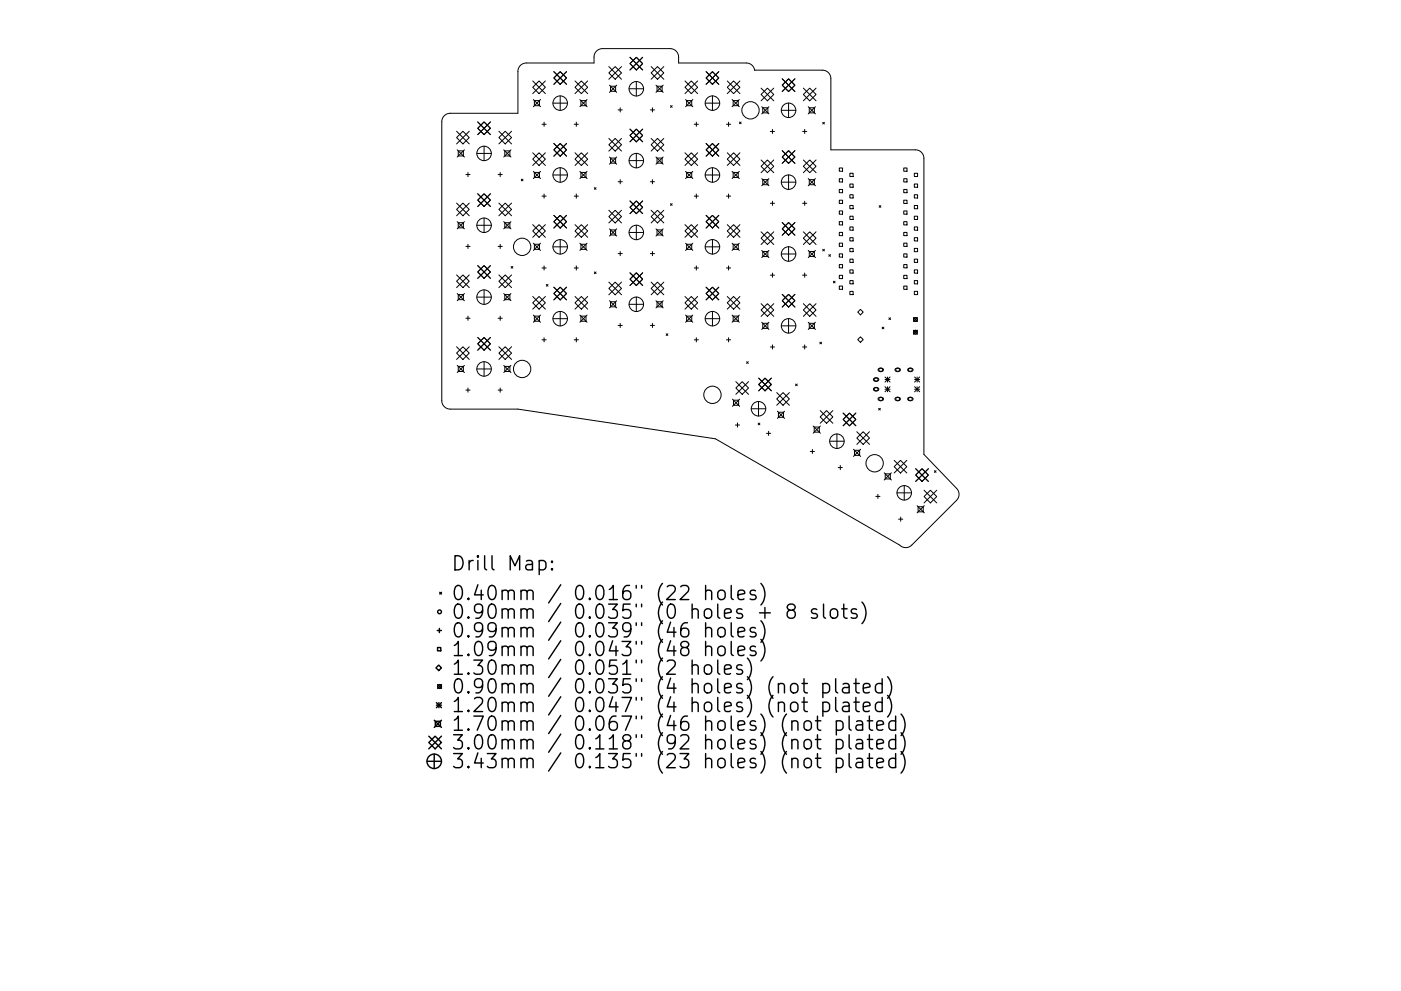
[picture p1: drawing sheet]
<svg xmlns="http://www.w3.org/2000/svg" width="297mm" height="210mm" viewBox="0 0 297 210" stroke-linecap="round" stroke-linejoin="round" font-family="sans-serif">
<defs><g id="words">
<g font-size="4.2">
<text x="95.6" y="121.1">Drill Map:</text>
<text x="95.6" y="127.4">0.40mm / 0.016&quot; (22 holes)</text>
<text x="95.6" y="131.3">0.90mm / 0.035&quot; (0 holes + 8 slots)</text>
<text x="95.6" y="135.3">0.99mm / 0.039&quot; (46 holes)</text>
<text x="95.6" y="139.2">1.09mm / 0.043&quot; (48 holes)</text>
<text x="95.6" y="143.2">1.30mm / 0.051&quot; (2 holes)</text>
<text x="95.6" y="147.2">0.90mm / 0.035&quot; (4 holes) (not plated)</text>
<text x="95.6" y="151.1">1.20mm / 0.047&quot; (4 holes) (not plated)</text>
<text x="95.6" y="155.1">1.70mm / 0.067&quot; (46 holes) (not plated)</text>
<text x="95.6" y="159">3.00mm / 0.118&quot; (92 holes) (not plated)</text>
<text x="95.6" y="163">3.43mm / 0.135&quot; (23 holes) (not plated)</text>
</g>
</g></defs>
<g fill="none" stroke="#000" stroke-width=".21">
<path d="M112.9 18.5l1.4-1.3 1.3 1.3-1.3 1.4zM112.9 17.2l2.7 2.7M115.6 17.2l-2.7 2.7M117.4 16.5l1.4-1.3 1.3 1.3-1.3 1.4zM117.4 15.2l2.7 2.7M120.1 15.2l-2.7 2.7M121.9 18.5l1.4-1.3 1.3 1.3-1.3 1.4zM121.9 17.2l2.7 2.7M124.6 17.2l-2.7 2.7M129.1 15.5l1.3-1.4 1.4 1.4-1.4 1.3zM129.1 14.1l2.7 2.7M129.2 18.1l1.5 1.5"/>
<path d="M129.4 18.3h1.1v1.1h-1.1zM130.7 18.1l-1.5 1.5M131.8 14.1l-2.7 2.7M133.4 18.8h3M133.6 13.5l1.3-1.3 1.4 1.3-1.4 1.3zM133.6 12.2l2.7 2.6M134.9 17.3v3.1M136.3 12.2l-2.7 2.6M138.1 14.1l2.6 2.7M139.1 18.1l1.5 1.5M139.3 18.3h1.1v1.1h-1.1zM139.4 14.1l1.3 1.4-1.3 1.3-1.3-1.3z"/>
<path d="M140.6 18.1l-1.5 1.5M140.7 14.1l-2.6 2.7M145.2 18.5l1.4-1.3 1.3 1.3-1.3 1.4zM145.2 17.2l2.7 2.7M147.9 17.2l-2.7 2.7M149.7 16.5l1.4-1.3 1.3 1.3-1.3 1.4zM149.7 15.2l2.7 2.7M152.4 15.2l-2.7 2.7M154.2 18.5l1.3-1.3 1.4 1.3-1.4 1.4zM154.2 17.2l2.7 2.7M156.9 17.2l-2.7 2.7M160 14.9h.1"/>
<path d="M161.4 18.7l2.7 2.7M162.7 18.7l1.4 1.3-1.4 1.4-1.3-1.4zM164.1 18.7l-2.7 2.7M165.8 18.1l1.4-1.4 1.3 1.4-1.3 1.3zM165.8 16.7l2.7 2.7M168.5 16.7l-2.7 2.7M170.3 18.7l2.7 2.7M171.7 18.7l1.3 1.3-1.3 1.4-1.4-1.4zM173 18.7l-2.7 2.7M94.2 24.6l.5-.4 .8-.2h14.3v-8.8a1.79 1.79 0 0 1 1.8-1.8h14.3v-1.3a1.79 1.79 0 0 1 1.8-1.8h14.4a1.79 1.79 0 0 1 1.8 1.8v1.3h14.3a1.79 1.79 0 0 1 1.8 1.5h14.4a1.79 1.79 0 0 1 1.8 1.8v15.1h17.9a1.79 1.79 0 0 1 1.8 1.8v62.8l6.9 7.2a1.79 1.79 0 0 1 0 2.5l-9.5 9.6a1.79 1.79 0 0 1-2.5 0l-39.1-22.6-41.9-6.3h-14.3a1.79 1.79 0 0 1-1.8-1.8v-59.2l.1-.7zM96.8 29.2l1.3-1.4 1.4 1.4-1.4 1.3zM96.8 27.8l2.7 2.7"/>
<path d="M96.9 31.8l1.6 1.5M97.2 32h1v1.1h-1zM98.5 31.8l-1.6 1.5M98.8 37h.9M99.2 36.6v.9M99.5 27.8l-2.7 2.7M101.1 32.6h3.1M101.3 25.9l2.7 2.7M102.6 25.9l1.4 1.3-1.4 1.4-1.3-1.4zM102.6 31v3.1M104 25.9l-2.7 2.7M105.6 37h.9"/>
<path d="M105.8 29.2l1.3-1.4 1.4 1.4-1.4 1.3zM105.8 27.8l2.7 2.7M106 36.6v.9M106.8 31.8l1.5 1.5M107 32h1.1v1.1h-1.1zM108.3 31.8l-1.5 1.5M108.5 27.8l-2.7 2.7M110.5 38l.4 .4M110.9 38l-.4 .4M112.9 32.4l2.7 2.7M113.1 36.4l1.5 1.5M113.1 21.1l1.5 1.5"/>
<path d="M113.3 36.6h1.1v1.1h-1.1zM113.3 21.3h1.1v1.1h-1.1zM114.3 32.4l1.3 1.4-1.3 1.3-1.4-1.3zM114.6 36.4l-1.5 1.5M114.6 21.1l-1.5 1.5M114.9 26.4h.9M115.4 25.9v.9M115.6 32.4l-2.7 2.7M117.2 37.1h3.1M117.2 21.9h3.1M117.4 31.8l1.4-1.4 1.3 1.4-1.3 1.3zM117.4 30.4l2.7 2.7"/>
<path d="M118.8 20.3v3.1M118.8 35.6v3.1M120.1 30.4l-2.7 2.7M121.7 26.4h.9M121.9 32.4l2.7 2.7M122.2 25.9v.9M122.9 36.4l1.6 1.5M122.9 21.1l1.6 1.5M123.2 36.6h1v1.1h-1zM123.2 21.3h1v1.1h-1zM123.3 32.4l1.3 1.4-1.3 1.3-1.4-1.3zM124.5 36.4l-1.6 1.5"/>
<path d="M124.5 21.1l-1.6 1.5M124.6 32.4l-2.7 2.7M126 39.8l.4 .4M126.4 39.8l-.4 .4M129.1 30.7l1.3-1.3 1.4 1.3-1.4 1.4zM129.1 29.4l2.7 2.7M129.2 33.3l1.5 1.5M129.4 33.5h1.1v1.1h-1.1zM130.7 33.3l-1.5 1.5M131.1 23.3h.8M131.1 38.6h.8M131.5 22.9v.9"/>
<path d="M131.5 38.1v.9M131.8 29.4l-2.7 2.7M133.4 34.1h3M133.6 28.7l1.3-1.3 1.4 1.3-1.4 1.4zM133.6 27.4l2.7 2.7M134.9 32.5v3.1M136.3 27.4l-2.7 2.7M137.9 23.3h.9M137.9 38.6h.9M138.1 29.4l2.6 2.7M138.3 22.9v.9M138.3 38.1v.9"/>
<path d="M139.1 33.3l1.5 1.5M139.3 33.5h1.1v1.1h-1.1zM139.4 29.4l1.3 1.3-1.3 1.4-1.3-1.4zM140.6 33.3l-1.5 1.5M140.7 29.4l-2.6 2.7M142.2 22.4l.3 .4M142.5 22.4l-.3 .4M145.2 32.4l2.7 2.7M145.4 36.4l1.5 1.5M145.4 21.1l1.5 1.5M145.6 36.6h1.1v1.1h-1.1zM145.6 21.3h1.1v1.1h-1.1z"/>
<path d="M146.6 32.4l1.3 1.4-1.3 1.3-1.4-1.3zM146.9 36.4l-1.5 1.5M146.9 21.1l-1.5 1.5M147.2 26.4h.9M147.6 25.9v.9M147.9 32.4l-2.7 2.7M149.5 37.1h3.1M149.5 21.9h3.1M149.7 31.8l1.4-1.4 1.3 1.4-1.3 1.3zM149.7 30.4l2.7 2.7M151.1 20.3v3.1M151.1 35.6v3.1"/>
<path d="M152.4 30.4l-2.7 2.7M154 26.4h.9M154.2 32.4l2.7 2.7M154.5 25.9v.9M155.2 36.4l1.5 1.5M155.2 21.1l1.5 1.5M155.4 36.6h1.1v1.1h-1.1zM155.4 21.3h1.1v1.1h-1.1zM155.5 32.4l1.4 1.4-1.4 1.3-1.3-1.3zM156.7 36.4l-1.5 1.5M156.7 21.1l-1.5 1.5M156.8 25.9l.3 .4"/>
<path d="M156.9 32.4l-2.7 2.7M157.1 25.9l-.3 .4M161.4 35.3l1.3-1.4 1.4 1.4-1.4 1.3zM161.4 33.9l2.7 2.7M161.5 37.9l1.5 1.5M161.5 22.6l1.5 1.6M161.7 38.1h1.1v1.1h-1.1zM161.7 22.9h1.1v1h-1.1zM163 37.9l-1.5 1.5M163 22.6l-1.5 1.6M163.3 27.9h.9M163.8 27.4v.9"/>
<path d="M164.1 33.9l-2.7 2.7M165.7 38.6h3M165.7 23.4h3M165.8 32l2.7 2.7M167.2 32l1.3 1.3-1.3 1.4-1.4-1.4zM167.2 21.9v3M167.2 37.1v3.1M168.5 32l-2.7 2.7M170.2 27.9h.9M170.3 35.3l1.4-1.4 1.3 1.4-1.3 1.3zM170.3 33.9l2.7 2.7M170.6 27.4v.9"/>
<path d="M171.4 37.9l1.5 1.5M171.4 22.6l1.5 1.6M171.6 38.1h1.1v1.1h-1.1zM171.6 22.9h1.1v1h-1.1zM172.9 37.9l-1.5 1.5M172.9 22.6l-1.5 1.6M173 33.9l-2.7 2.7M174.4 26l.4 .3M174.8 26l-.4 .3M177.9 35.6h.7v.7h-.7zM177.9 37.9h.7v.7h-.7zM180.2 36.8h.7v.7h-.7z"/>
<path d="M180.2 39h.7v.7h-.7zM191.6 35.6h.7v.7h-.7zM191.6 37.9h.7v.7h-.7zM193.9 36.8h.6v.7h-.6zM193.9 39h.6v.7h-.6zM96.8 59.7l1.3-1.4 1.4 1.4-1.4 1.3zM96.8 44.4l1.3-1.3 1.4 1.3-1.4 1.4zM96.8 58.3l2.7 2.7M96.8 43.1l2.7 2.7M96.9 47l1.6 1.6M97.2 47.3h1v1h-1zM98.5 47l-1.6 1.6"/>
<path d="M98.8 52.3h.9M99.2 51.8v.9M99.5 58.3l-2.7 2.7M99.5 43.1l-2.7 2.7M101.1 47.8h3.1M101.3 42.5l1.3-1.4 1.4 1.4-1.4 1.3zM101.3 56.4l2.7 2.6M101.3 41.1l2.7 2.7M102.6 56.4l1.4 1.3-1.4 1.3-1.3-1.3zM102.6 46.3v3M104 56.4l-2.7 2.6M104 41.1l-2.7 2.7"/>
<path d="M105.6 52.3h.9M105.8 59.7l1.3-1.4 1.4 1.4-1.4 1.3zM105.8 44.4l1.3-1.3 1.4 1.3-1.4 1.4zM105.8 58.3l2.7 2.7M105.8 43.1l2.7 2.7M106 51.8v.9M106.8 47l1.5 1.6M107 47.3h1.1v1h-1.1zM108.3 47l-1.5 1.6M108.4 56.5l.3 .4M108.5 58.3l-2.7 2.7M108.5 43.1l-2.7 2.7"/>
<path d="M108.7 56.5l-.3 .4M112.9 47.7l2.7 2.7M113.1 51.6l1.5 1.5M113.3 51.8h1.1v1.1h-1.1zM114.3 47.7l1.3 1.3-1.3 1.4-1.4-1.4zM114.6 51.6l-1.5 1.5M114.9 41.6h.9M114.9 56.9h.9M115.4 41.2v.9M115.4 56.4v.9M115.6 47.7l-2.7 2.7M117.2 52.4h3.1"/>
<path d="M117.4 47l1.4-1.3 1.3 1.3-1.3 1.4zM117.4 45.7l2.7 2.7M118.8 50.8v3.1M120.1 45.7l-2.7 2.7M121.7 41.6h.9M121.7 56.9h.9M121.9 47.7l2.7 2.7M122.2 41.2v.9M122.2 56.4v.9M122.9 51.6l1.6 1.5M123.2 51.8h1v1.1h-1zM123.3 47.7l1.3 1.3-1.3 1.4-1.4-1.4z"/>
<path d="M124.5 51.6l-1.6 1.5M124.6 47.7l-2.7 2.7M126 57.7l.4 .4M126.4 57.7l-.4 .4M129.1 46l1.3-1.4 1.4 1.4-1.4 1.3zM129.1 59.9l2.7 2.6M129.1 44.6l2.7 2.7M129.2 48.6l1.5 1.5M129.4 48.8h1.1v1.1h-1.1zM130.7 48.6l-1.5 1.5M131.1 53.8h.8M131.5 53.4v.8"/>
<path d="M131.8 59.9l-2.7 2.6M131.8 44.6l-2.7 2.7M133.4 49.3h3M133.6 59.2l1.3-1.3 1.4 1.3-1.4 1.4zM133.6 44l1.3-1.4 1.4 1.4-1.4 1.3zM133.6 57.9l2.7 2.7M133.6 42.6l2.7 2.7M134.9 47.8v3.1M136.3 57.9l-2.7 2.7M136.3 42.6l-2.7 2.7M137.9 53.8h.9M138.1 59.9l2.6 2.6"/>
<path d="M138.1 44.6l2.6 2.7M138.3 53.4v.8M139.1 48.6l1.5 1.5M139.3 48.8h1.1v1.1h-1.1zM139.4 59.9l1.3 1.3-1.3 1.3-1.3-1.3zM139.4 44.6l1.3 1.4-1.3 1.3-1.3-1.3zM140.6 48.6l-1.5 1.5M140.7 59.9l-2.6 2.6M140.7 44.6l-2.6 2.7M142.2 43.2l.3 .4M142.5 43.2l-.3 .4M145.2 47.7l2.7 2.7"/>
<path d="M145.4 51.6l1.5 1.5M145.6 51.8h1.1v1.1h-1.1zM146.6 47.7l1.3 1.3-1.3 1.4-1.4-1.4zM146.9 51.6l-1.5 1.5M147.2 41.6h.9M147.2 56.9h.9M147.6 41.2v.9M147.6 56.4v.9M147.9 47.7l-2.7 2.7M149.5 52.4h3.1M149.7 47l1.4-1.3 1.3 1.3-1.3 1.4zM149.7 45.7l2.7 2.7"/>
<path d="M151.1 50.8v3.1M152.4 45.7l-2.7 2.7M154 41.6h.9M154 56.9h.9M154.2 47.7l2.7 2.7M154.5 41.2v.9M154.5 56.4v.9M155.2 51.6l1.5 1.5M155.4 51.8h1.1v1.1h-1.1zM155.5 47.7l1.4 1.3-1.4 1.4-1.3-1.4zM156.7 51.6l-1.5 1.5M156.9 47.7l-2.7 2.7"/>
<path d="M161.4 50.5l1.3-1.3 1.4 1.3-1.4 1.4zM161.4 49.2l2.7 2.7M161.5 53.1l1.5 1.6M161.7 53.4h1.1v1h-1.1zM163 53.1l-1.5 1.6M163.3 43.1h.9M163.3 58.4h.9M163.8 42.7v.9M163.8 57.9v.9M164.1 49.2l-2.7 2.7M165.7 53.9h3M165.8 47.2l2.7 2.7"/>
<path d="M167.2 47.2l1.3 1.4-1.3 1.3-1.4-1.3zM167.2 52.4v3M168.5 47.2l-2.7 2.7M170.2 43.1h.9M170.2 58.4h.9M170.3 50.5l1.4-1.3 1.3 1.3-1.3 1.4zM170.3 49.2l2.7 2.7M170.6 42.7v.9M170.6 57.9v.9M171.4 53.1l1.5 1.6M171.6 53.4h1.1v1h-1.1zM172.9 53.1l-1.5 1.6"/>
<path d="M173 49.2l-2.7 2.7M174.4 52.9l.4 .3M174.8 52.9l-.4 .3M175.7 54l.4 .4M176.1 54l-.4 .4M176.7 59.7l.4 .3M177.1 59.7l-.4 .3M177.9 40.2h.7v.7h-.7zM177.9 42.5h.7v.7h-.7zM177.9 44.8h.7v.6h-.7zM177.9 47h.7v.7h-.7zM177.9 49.3h.7v.7h-.7z"/>
<path d="M177.9 51.6h.7v.7h-.7zM177.9 53.9h.7v.7h-.7zM177.9 56.1h.7v.7h-.7zM177.9 58.4h.7v.7h-.7zM180.2 41.3h.7v.7h-.7zM180.2 43.6h.7v.7h-.7zM180.2 45.9h.7v.7h-.7zM180.2 48.1h.7v.7h-.7zM180.2 50.4h.7v.7h-.7zM180.2 52.7h.7v.7h-.7zM180.2 55h.7v.7h-.7zM180.2 57.3h.7v.7h-.7z"/>
<path d="M180.2 59.5h.7v.7h-.7zM186.4 43.6l.4 .4M186.8 43.6l-.4 .4M191.6 40.2h.7v.7h-.7zM191.6 42.5h.7v.7h-.7zM191.6 44.8h.7v.6h-.7zM191.6 47h.7v.7h-.7zM191.6 49.3h.7v.7h-.7zM191.6 51.6h.7v.7h-.7zM191.6 53.9h.7v.7h-.7zM191.6 56.1h.7v.7h-.7zM191.6 58.4h.7v.7h-.7z"/>
<path d="M193.9 41.3h.6v.7h-.6zM193.9 43.6h.6v.7h-.6zM193.9 45.9h.6v.7h-.6zM193.9 48.1h.6v.7h-.6zM193.9 50.4h.6v.7h-.6zM193.9 52.7h.6v.7h-.6zM193.9 55h.6v.7h-.6zM193.9 57.3h.6v.7h-.6zM193.9 59.5h.6v.7h-.6zM96.8 74.9l1.3-1.3 1.4 1.3-1.4 1.4zM96.8 73.6l2.7 2.7M96.9 77.5l1.6 1.5"/>
<path d="M96.9 62.3l1.6 1.5M97.2 77.7h1v1.1h-1zM97.2 62.5h1v1.1h-1zM98.5 77.5l-1.6 1.5M98.5 62.3l-1.6 1.5M98.8 67.5h.9M99.2 67.1v.9M99.5 73.6l-2.7 2.7M101.1 63h3.1M101.1 78.3h3.1M101.3 72.9l1.3-1.3 1.4 1.3-1.4 1.4zM101.3 71.6l2.7 2.7"/>
<path d="M102.6 61.5v3.1M102.6 76.7v3.1M104 71.6l-2.7 2.7M105.6 67.5h.9M105.8 74.9l1.3-1.3 1.4 1.3-1.4 1.4zM105.8 73.6l2.7 2.7M106 67.1v.9M106.8 77.5l1.5 1.5M106.8 62.3l1.5 1.5M107 77.7h1.1v1.1h-1.1zM107 62.5h1.1v1.1h-1.1zM108.3 77.5l-1.5 1.5"/>
<path d="M108.3 62.3l-1.5 1.5M108.5 73.6l-2.7 2.7M112.9 64.2l1.4-1.3 1.3 1.3-1.3 1.4zM112.9 62.9l2.7 2.7M113.1 66.8l1.5 1.6M113.3 67.1h1.1v1.1h-1.1zM114.6 66.8l-1.5 1.6M114.9 72.1h.9M115.4 71.7v.8M115.6 62.9l-2.7 2.7M115.8 60.4l.4 .3M116.2 60.4l-.4 .3"/>
<path d="M117.2 67.6h3.1M117.4 62.3l1.4-1.4 1.3 1.4-1.3 1.3zM117.4 60.9l2.7 2.7M118.8 66.1v3M120.1 60.9l-2.7 2.7M121.7 72.1h.9M121.9 64.2l1.4-1.3 1.3 1.3-1.3 1.4zM121.9 62.9l2.7 2.7M122.2 71.7v.8M122.9 66.8l1.6 1.6M123.2 67.1h1v1.1h-1zM124.5 66.8l-1.6 1.6"/>
<path d="M124.6 62.9l-2.7 2.7M129.1 61.2l1.3-1.3 1.4 1.3-1.4 1.3zM129.2 63.8l1.5 1.5M129.4 64h1.1v1.1h-1.1zM130.7 63.8l-1.5 1.5M131.1 69h.8M131.5 68.6v.9M133.4 64.6h3M134.9 63v3.1M137.9 69h.9M138.3 68.6v.9M139.1 63.8l1.5 1.5"/>
<path d="M139.3 64h1.1v1.1h-1.1zM140.6 63.8l-1.5 1.5M141.2 70.8l.4 .4M141.6 70.8l-.4 .4M145.2 62.9l2.7 2.7M145.4 66.8l1.5 1.6M145.6 67.1h1.1v1.1h-1.1zM146.6 62.9l1.3 1.3-1.3 1.4-1.4-1.4zM146.9 66.8l-1.5 1.6M147.2 72.1h.9M147.6 71.7v.8M147.9 62.9l-2.7 2.7"/>
<path d="M149.5 67.6h3.1M149.7 62.3l1.4-1.4 1.3 1.4-1.3 1.3zM149.7 60.9l2.7 2.7M151.1 66.1v3M152.4 60.9l-2.7 2.7M154 72.1h.9M154.2 64.2l1.3-1.3 1.4 1.3-1.4 1.4zM154.2 62.9l2.7 2.7M154.5 71.7v.8M155.2 66.8l1.5 1.6M155.4 67.1h1.1v1.1h-1.1zM156.7 66.8l-1.5 1.6"/>
<path d="M156.9 62.9l-2.7 2.7M158.3 76.7l.4 .4M158.7 76.7l-.4 .4M161.4 65.8l1.3-1.4 1.4 1.4-1.4 1.3zM161.4 64.4l2.7 2.7M161.5 68.4l1.5 1.5M161.7 68.6h1.1v1.1h-1.1zM163 68.4l-1.5 1.5M163.3 73.6h.9M163.8 73.2v.9M164.1 64.4l-2.7 2.7M165.7 69.1h3"/>
<path d="M165.8 63.8l1.4-1.3 1.3 1.3-1.3 1.3zM165.8 62.5l2.7 2.6M167.2 67.6v3.1M168.5 62.5l-2.7 2.6M170.2 73.6h.9M170.3 65.8l1.4-1.4 1.3 1.4-1.3 1.3zM170.3 64.4l2.7 2.7M170.6 73.2v.9M171.4 68.4l1.5 1.5M171.6 68.6h1.1v1.1h-1.1zM172.9 68.4l-1.5 1.5M173 64.4l-2.7 2.7"/>
<path d="M173.8 72.6l.4 .4M174.2 72.6l-.4 .4M177.9 60.7h.7v.7h-.7zM180.2 61.8h.7v.7h-.7zM182.4 65.6l.6 .6-.6 .6-.5-.6zM182.4 71.5l.6 .6-.6 .5-.5-.5zM186.3 78.2h.8l.2 .3-.2 .3h-.7l-.2-.3zM187 69.4l.4 .4M187.4 69.4l-.4 .4M187.6 80l1.1 1.1M188.2 80v1.1M188.5 67.4l.3 .4"/>
<path d="M188.7 80l-1.1 1.1M188.8 67.4l-.3 .4M189.8 78.2h.9l.2 .3-.2 .3h-.7l-.2-.3zM191.6 60.7h.7v.7h-.7zM192.5 78.2h.9l.2 .3-.2 .3h-.7l-.2-.3zM193.7 67.4l.8 .8M193.7 70.1l.8 .8M193.9 61.8h.6v.7h-.6zM193.9 80l1.1 1.1M194.5 80v1.1M194.5 67.4l-.8 .8M194.5 70.1l-.8 .8"/>
<path d="M195 80l-1.1 1.1M98.8 82.8h.9M99.2 82.3v.9M105.6 82.8h.9M106 82.3v.9M155.3 84.7l1.5 1.5M155.5 84.9h1.1v1.1h-1.1zM155.9 90.2h.9M156 82.3l1.4-1.3 1.3 1.3-1.3 1.4zM156 81l2.7 2.7M156.4 89.7v.9M156.8 84.7l-1.5 1.5"/>
<path d="M158.7 81l-2.7 2.7M159.3 86.7h3.1M160.7 89.8l.4 .3M160.8 85.2v3.1M160.9 81.6l1.3-1.4 1.3 1.4-1.3 1.3zM160.9 80.2l2.6 2.7M161.1 89.8l-.4 .3M162.5 91.9h.9M163 91.5v.9M163.5 80.2l-2.6 2.7M164.7 84.6l1.3-1.3 1.4 1.3-1.4 1.4zM164.7 83.3l2.7 2.7"/>
<path d="M164.8 87.2l1.5 1.6M165 87.5h1.1v1h-1.1zM166.3 87.2l-1.5 1.6M167.4 83.3l-2.7 2.7M168.7 81.5l.3 .3M169 81.5l-.3 .3M171.8 95.8h.9M172.2 95.3v.9M172.4 90.4l1.5 1.5M172.6 90.6h1.1v1.1h-1.1zM173.9 88.5l1.3-1.4 1.4 1.4-1.4 1.3zM173.9 87.1l2.7 2.7"/>
<path d="M173.9 90.4l-1.5 1.5M175.9 93.6h3.1M176.6 87.1l-2.7 2.7M177.4 92.1v3M177.7 99.2h.9M178.2 98.8v.8M178.8 89l1.3-1.4 1.4 1.4-1.4 1.3zM178.8 87.6l2.7 2.7M180.9 95.3l1.6 1.5M181.2 95.5h1.1v1.1h-1.1zM181.5 87.6l-2.7 2.7M181.7 92.9l1.3-1.3 1.4 1.3-1.4 1.4z"/>
<path d="M181.7 91.6l2.7 2.7M182.5 95.3l-1.6 1.5M184.4 91.6l-2.7 2.7M185.3 80.3l.8-.1 .2 .4-.2 .2h-.7l-.2-.2zM185.3 82.4l.8-.1 .2 .4-.2 .2h-.7l-.2-.2zM186.3 84.4h.8l.2 .3-.2 .2h-.7l-.2-.2zM186.3 86.6l.4 .4M186.7 86.6l-.4 .4M187.6 80.5h1.1M187.6 82l1.1 1.1M187.6 82.6h1.1M188.2 82v1.1"/>
<path d="M188.7 82l-1.1 1.1M189.6 99l1.3-1.3 1.4 1.3-1.4 1.4zM189.6 97.7l2.7 2.7M189.8 84.4h.9l.2 .3-.2 .2h-.7l-.2-.2zM192.3 97.7l-2.7 2.7M192.5 84.4h.9l.2 .3-.2 .2h-.7l-.2-.2zM193.9 80.5h1.1M193.9 82.6h1.1M193.9 82l1.1 1.1M194.1 99.4l2.7 2.7M194.5 82v1.1M195 82l-1.1 1.1"/>
<path d="M196.8 99.4l-2.7 2.7M198.1 99.9l.4 .3M198.5 99.9l-.4 .3M185.7 105.3h.9M186.1 104.9v.9M187.5 100.3l1.5 1.5M187.7 100.5h1.1v1.1h-1.1zM189 100.3l-1.5 1.5M190.2 104.6h3.1M190.5 110.2h.9M191 109.7v.9M191.7 103v3.1"/>
<path d="M194.1 100.8l1.4-1.4 1.3 1.4-1.3 1.3zM194.4 107.3l1.6 1.5M194.7 107.5h1v1.1h-1zM195.9 105.4l1.4-1.4 1.3 1.4-1.3 1.3zM195.9 104l2.7 2.7M196 107.3l-1.6 1.5M198.6 104l-2.7 2.7"/>
<circle cx="134.9" cy="18.8" r="1.54"/>
<circle cx="102.6" cy="32.6" r="1.54"/>
<circle cx="118.8" cy="21.9" r="1.54"/>
<circle cx="118.8" cy="37.1" r="1.54"/>
<circle cx="134.9" cy="34.1" r="1.54"/>
<circle cx="151.1" cy="21.9" r="1.54"/>
<circle cx="151.1" cy="37.1" r="1.54"/>
<circle cx="159.1" cy="23.4" r="1.84"/>
<circle cx="167.2" cy="23.4" r="1.54"/>
<circle cx="167.2" cy="38.6" r="1.54"/>
<circle cx="102.6" cy="47.8" r="1.54"/>
<circle cx="110.7" cy="52.4" r="1.84"/>
<circle cx="118.8" cy="52.4" r="1.54"/>
<circle cx="134.9" cy="49.3" r="1.54"/>
<circle cx="151.1" cy="52.4" r="1.54"/>
<circle cx="167.2" cy="53.9" r="1.54"/>
<circle cx="102.6" cy="63" r="1.54"/>
<circle cx="102.6" cy="78.3" r="1.54"/>
<circle cx="110.7" cy="78.3" r="1.84"/>
<circle cx="118.8" cy="67.6" r="1.54"/>
<circle cx="134.9" cy="64.6" r="1.54"/>
<circle cx="151.1" cy="67.6" r="1.54"/>
<circle cx="167.2" cy="69.1" r="1.54"/>
<circle cx="186.7" cy="78.5" r=".4"/>
<circle cx="190.3" cy="78.5" r=".4"/>
<circle cx="193" cy="78.5" r=".4"/>
<circle cx="194.1" cy="67.8" r=".4"/>
<circle cx="194.1" cy="70.5" r=".4"/>
<circle cx="151.1" cy="83.8" r="1.84"/>
<circle cx="160.8" cy="86.7" r="1.54"/>
<circle cx="177.4" cy="93.6" r="1.54"/>
<circle cx="185.4" cy="98.3" r="1.84"/>
<circle cx="185.8" cy="80.5" r=".4"/>
<circle cx="185.8" cy="82.6" r=".4"/>
<circle cx="186.7" cy="84.6" r=".4"/>
<circle cx="190.3" cy="84.6" r=".4"/>
<circle cx="193" cy="84.6" r=".4"/>
<circle cx="191.7" cy="104.6" r="1.54"/>
</g>
<g fill="none" stroke="#000" stroke-width=".3">
<path d="M114.3 119.1l.9-.2 .5 .6v.8l-.2 .5-.3 .1-.9-.1M117 119.1l.2 .1-.2 .1-.1-.1 .1-.1v.2M92.7 133.8h.9M92.8 137.4h.7v.7h-.7zM93.2 133.3v.9M93.2 125.7l.4 .3M93.6 125.7l-.4 .3M117 120.6l.2 .2-.2 .1-.1-.1 .1-.2v.3M149.6 125.5a.74 .74 0 0 1 1.3 .1v1.6M149.6 133.4a.74 .74 0 0 1 1.3 .2v1.5M149.6 137.4a.74 .74 0 0 1 1.3 .1v1.6M149.6 124.2v3"/>
<path d="M149.6 132.1v3M149.6 136.1v3M152.3 125.5a.81 .81 0 0 1 .8-.3 .81 .81 0 0 1 .6 .6v.8a.81 .81 0 0 1-.7 .6 .81 .81 0 0 1-.8-.6v-.8zM152.3 133.4a.81 .81 0 0 1 .8-.3 .81 .81 0 0 1 .6 .6v.9a.81 .81 0 0 1-.7 .6 .81 .81 0 0 1-.8-.6v-.9zM152.5 137.2a.81 .81 0 0 1 1.2 .5v.8a.81 .81 0 0 1-.7 .6 .81 .81 0 0 1-.8-.6v-.8zM155 124.2v2.6l.5 .4M155 132.1v2.6l.5 .4M155 136.1v2.6l.5 .4M156.5 126.2l1.4-.3-.2-.5-.8-.2-.4 .4v1.2l.1 .3 .3 .1 .8-.1M156.5 134.1l1.4-.3-.2-.5-.8-.2-.4 .5v1.1l.1 .3 .3 .1 .8-.1M156.5 138.1l1.4-.3-.2-.6-.8-.1-.4 .4v1.2l.1 .2 .3 .2 .8-.2M158.5 139.6a3.4 3.4 0 0 1 0 4.6"/>
<path d="M160.2 125.4l-.7-.2-.5 .4 .2 .5 1 .3 .1 .2-.1 .5-.3 .1-.9-.1M160.2 133.3l-.7-.2-.5 .5 .2 .4 1 .3 .1 .3-.1 .4-.3 .1-.9-.1M160.2 137.2l-.7-.1-.5 .4 .2 .4 1 .3 .1 .3-.1 .4-.3 .2-.9-.2M161 130h2.3M161.3 123.8a3.4 3.4 0 0 1 0 4.6M161.3 131.7a3.4 3.4 0 0 1 0 4.6M161.3 135.7a3.4 3.4 0 0 1 0 4.5M162.2 128.9v2.3M167.5 129.5l-.3-.2a.62 .62 0 0 1-.3-.7 .62 .62 0 0 1 .6-.4l.8 .1a.62 .62 0 0 1 .3 .7 .62 .62 0 0 1-.6 .5h-.5l-.6 .5 .1 .9 .5 .3h.5l.6-.6v-.6l-.6-.5M173.2 129.3l-.7-.1-.5 .4 .2 .4 1 .3 .1 .3-.1 .4-.3 .2-.9-.2M174.6 128.2v2.5l.4 .5M176.3 129.3a.81 .81 0 0 1 1.3 .4v.9a.81 .81 0 0 1-.8 .6 .81 .81 0 0 1-.8-.6v-.9z"/>
<path d="M178.5 129.2h1.1M178.9 128.2v2.5l.1 .3 .6 .2M181.6 129.3l-.7-.1-.4 .4 .1 .4 1 .3 .1 .3-.1 .4-.3 .2-.8-.2M182.7 127.7a3.4 3.4 0 0 1 0 4.6M90.9 156.2l2.7 2.7M92.1 160v3.1M92.1 152.8l1.5 1.5M92.3 156.2l1.3 1.3-1.3 1.4-1.4-1.4zM92.3 153h1.1v1.1h-1.1zM92.4 141.7l.6-.6 .6 .6-.6 .6zM92.5 149.1l1.1 1.1M92.5 149.6h1.1"/>
<path d="M92.8 145.2l.8 .9M93.1 149.1v1.1M93.6 145.2l-.8 .9M93.6 149.1l-1.1 1.1M93.6 152.8l-1.5 1.5M93.6 156.2l-2.7 2.7M146.7 141.3a.74 .74 0 0 1 1.3 .2v1.5M146.7 140v3M149.5 141.3a.81 .81 0 0 1 .8-.3 .81 .81 0 0 1 .6 .6v.9a.81 .81 0 0 1-.8 .6 .81 .81 0 0 1-.8-.6v-.9zM152.2 140v2.6l.4 .4M153.6 142l1.4-.2-.1-.6-.9-.2-.4 .5v1.1l.1 .3 .3 .1 .9-.1M157.3 141.2l-.7-.2-.4 .5 .1 .4 1 .3 .2 .3-.2 .4-.3 .1-.8-.1"/>
<path d="M167.7 149.3a.81 .81 0 0 1 .9-.3 .81 .81 0 0 1 .6 .5v.9a.81 .81 0 0 1-.8 .6 .81 .81 0 0 1-.8-.6v-.9zM167.9 145.2a.81 .81 0 0 1 1.3 .4v.8a.81 .81 0 0 1-.8 .6 .81 .81 0 0 1-.8-.6v-.8zM170 145h1.2M170 149h1.2M170.5 144v2.6l.1 .3 .6 .1M170.5 148v2.5l.1 .3 .6 .2M170.6 153.2a.81 .81 0 0 1 .8-.3 .81 .81 0 0 1 .6 .6v.9a.81 .81 0 0 1-.8 .6 .81 .81 0 0 1-.7-.6v-.9zM170.7 157a.81 .81 0 0 1 1.3 .5v.8a.81 .81 0 0 1-.8 .6 .81 .81 0 0 1-.7-.6v-.8zM172.9 152.9h1.1M172.9 156.9h1.1M173.3 151.9v2.6l.2 .3 .5 .1M173.3 155.9v2.6l.2 .2 .5 .2"/>
<path d="M173.3 159.9v2.6l.2 .2 .5 .2M174.5 145.2l.8-.2 .6 .6v.8l-.3 .5-.3 .1-.8-.1M174.5 149.1l.8-.1 .6 .5v.9l-.3 .4-.3 .2-.8-.2M174.5 145v3M174.5 149v3M177.2 144v2.6l.4 .4M177.2 148v2.5l.4 .5M177.3 153.1l.9-.2 .5 .6v.9l-.2 .4-.3 .1-.9-.1M177.3 157l.9-.1 .5 .6v.8l-.2 .4-.3 .2-.9-.2M177.3 152.9v3M177.3 156.9v3M178.7 145.2l.3-.2 .9 .2 .1 .2v1.6"/>
<path d="M178.7 149.1l.3-.1 .9 .1 .1 .3v1.6M180 145.7l-1 .2a.59 .59 0 0 0-.4 .5 .59 .59 0 0 0 .4 .6l1-.1M180 149.7l-1 .1a.59 .59 0 0 0-.4 .6 .59 .59 0 0 0 .4 .6l1-.2M180 151.9v2.6l.5 .4M180 155.9v2.6l.5 .4M180 159.9v2.6l.5 .4M181 145h1.2M181 149h1.2M181.5 144v2.6l.1 .3 .6 .1M181.5 148v2.5l.1 .3 .6 .2M181.6 153.1l.3-.2 .8 .2 .2 .3v1.5M181.6 157l.3-.1 .8 .1 .2 .3v1.6"/>
<path d="M182.9 153.6l-1 .2a.59 .59 0 0 0-.5 .6 .59 .59 0 0 0 .5 .5l1-.1M182.9 157.6l-1 .1a.59 .59 0 0 0-.5 .6 .59 .59 0 0 0 .5 .6l1-.2M183 146l1.5-.3-.2-.5-.8-.2-.5 .4v1.2l.2 .3 .3 .1 .8-.1M183 150l1.5-.3-.2-.6-.8-.1-.5 .4v1.1l.2 .3 .3 .2 .8-.2M183.9 152.9h1.1M183.9 156.9h1.1M184.3 151.9v2.6l.2 .3 .5 .1M184.3 155.9v2.6l.2 .2 .5 .2M184.3 159.9v2.6l.2 .2 .5 .2M185.9 153.9l1.4-.3-.1-.5-.9-.2-.4 .5v1.1l.1 .3 .3 .1 .9-.1M185.9 157.9l1.4-.3-.1-.6-.9-.1-.4 .4v1.2l.1 .2 .3 .2 .9-.2M187 145.2l-.8-.2-.6 .6v.8l.3 .5 .3 .1 .8-.1"/>
<path d="M187 149.1l-.8-.1-.6 .5v.9l.3 .4 .3 .2 .8-.2M187 144v3M187 148v3M188.2 143.6a3.4 3.4 0 0 1 0 4.6M188.2 147.5a3.4 3.4 0 0 1 0 4.6M189.9 153.1l-.9-.2-.5 .6v.9l.2 .4 .3 .1 .9-.1M189.9 157l-.9-.1-.5 .6v.8l.2 .4 .3 .2 .9-.2M189.9 151.9v3M189.9 155.9v3M189.9 159.9v3M191 151.5a3.4 3.4 0 0 1 0 4.6M191 155.5a3.4 3.4 0 0 1 0 4.5"/>
<path d="M191 159.5a3.4 3.4 0 0 1 0 4.5M90.5 161.5h3.1M170.6 161.2a.81 .81 0 0 1 .8-.3 .81 .81 0 0 1 .6 .6v.8a.81 .81 0 0 1-.8 .6 .81 .81 0 0 1-.7-.6v-.8zM172.9 160.9h1.1M177.3 161l.9-.1 .5 .6v.8l-.2 .4-.3 .2-.9-.2M177.3 160.9v3M181.6 161l.3-.1 .8 .1 .2 .3v1.6M182.9 161.6l-1 .1a.59 .59 0 0 0-.5 .6 .59 .59 0 0 0 .5 .6l1-.2M183.9 160.9h1.1M185.9 161.9l1.4-.3-.1-.6-.9-.1-.4 .4v1.2l.1 .2 .3 .2 .9-.2M189.9 161l-.9-.1-.5 .6v.8l.2 .4 .3 .2 .9-.2"/>
<circle cx="93.2" cy="129.8" r=".4"/>
<circle cx="93.2" cy="145.7" r=".4"/>
<circle cx="92.1" cy="161.5" r="1.54"/>
</g>
<use href="#words"/>
</svg>
